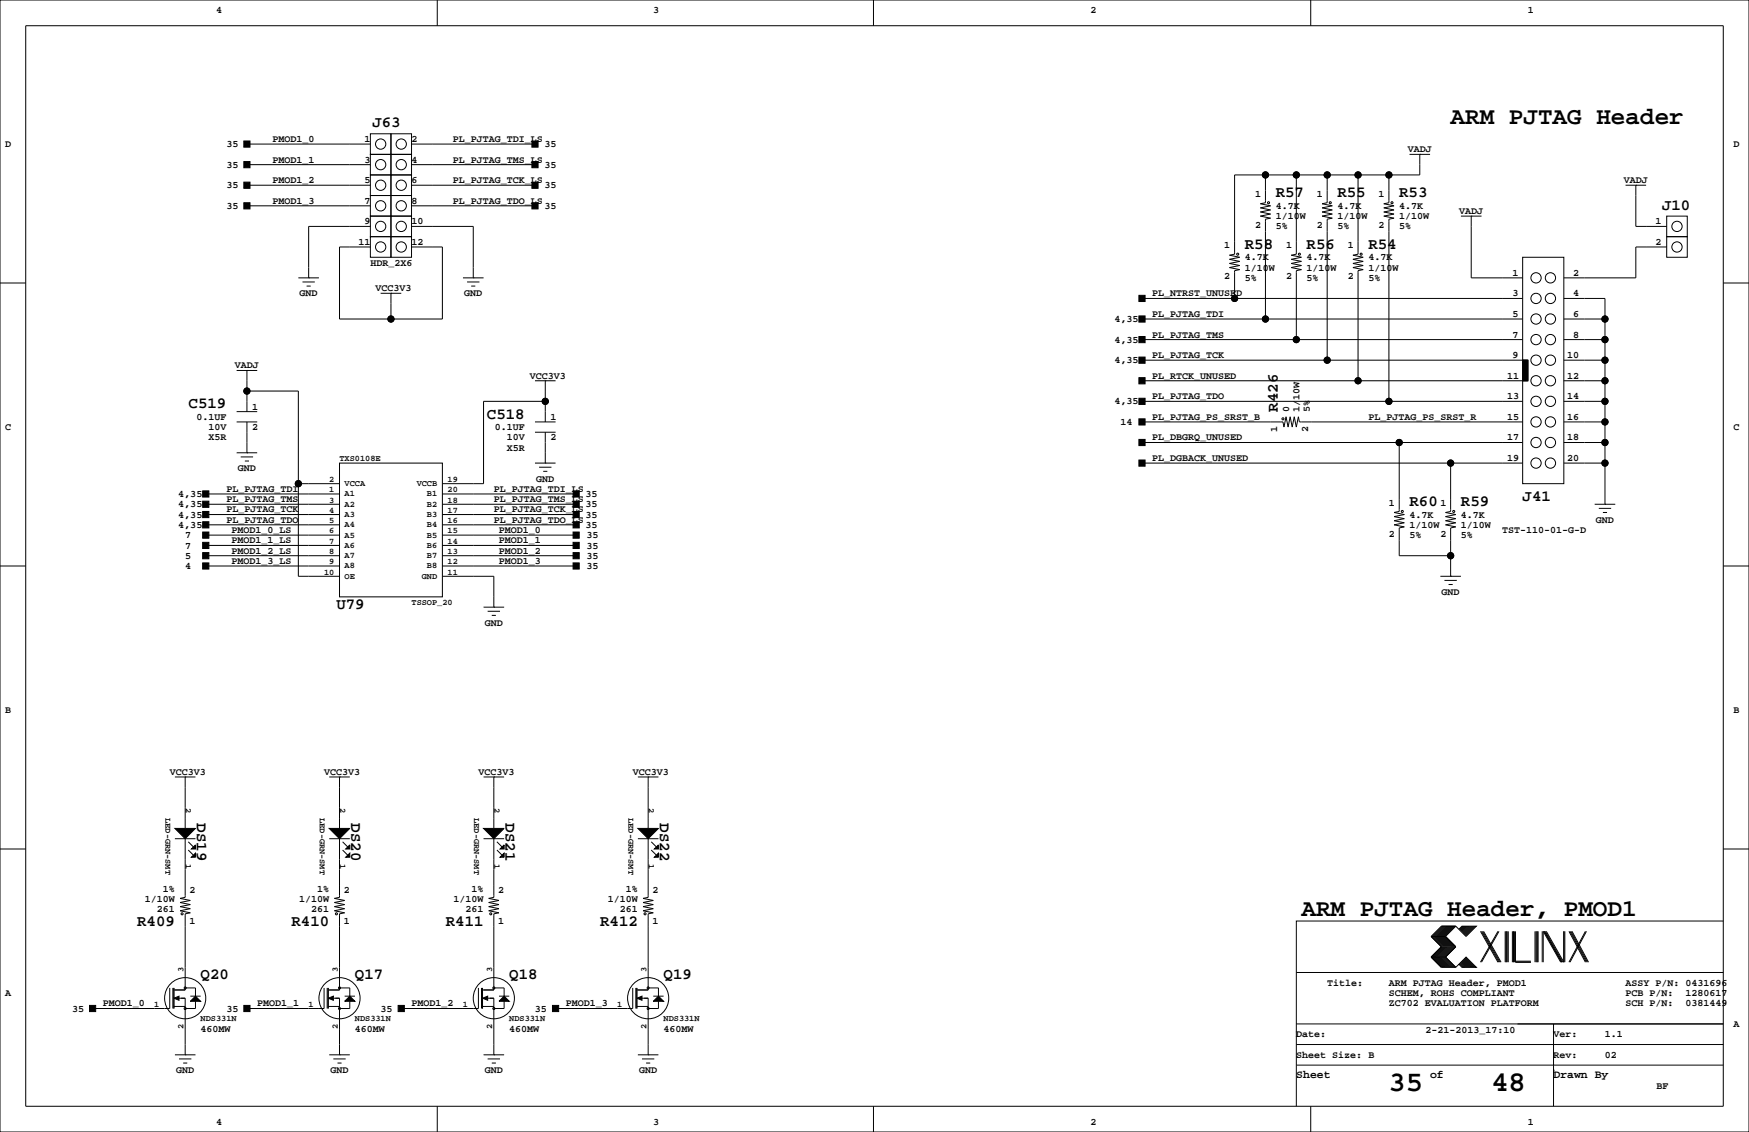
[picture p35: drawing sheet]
<svg xmlns="http://www.w3.org/2000/svg" width="432mm" height="279mm" viewBox="0 0 432 279" stroke-linecap="round" stroke-linejoin="round" font-family="sans-serif">
<defs><g id="words">
<g font-size="7.1">
<text x="342.8" y="269.3">35</text>
<text x="368.2" y="269.3">48</text>
</g>
<g font-size="6">
<text x="358.1" y="30.5">ARM PJTAG Header</text>
<text x="321.3" y="226.1">ARM PJTAG Header, PMOD1</text>
</g>
<g font-size="3.9">
<text x="91.9" y="31.5">J63</text>
<text x="315" y="48.7">R57</text>
<text x="330.2" y="48.7">R55</text>
<text x="345.4" y="48.7">R53</text>
<text x="410.3" y="51.8">J10</text>
<text x="307.3" y="61.4">R58</text>
<text x="322.6" y="61.4">R56</text>
<text x="337.8" y="61.4">R54</text>
<text x="46.6" y="100.8">C519</text>
<text x="315.4" y="101.6" transform="rotate(-90 315.4 101.6)">R426</text>
<text x="120.2" y="103.3">C518</text>
<text x="348" y="124.9">R60</text>
<text x="360.7" y="124.9">R59</text>
<text x="375.9" y="123.7">J41</text>
<text x="83.1" y="150.3">U79</text>
<text x="48.6" y="203.2" transform="rotate(90 48.6 203.2)">DS19</text>
<text x="86.7" y="203.2" transform="rotate(90 86.7 203.2)">DS20</text>
<text x="124.8" y="203.2" transform="rotate(90 124.8 203.2)">DS21</text>
<text x="162.9" y="203.2" transform="rotate(90 162.9 203.2)">DS22</text>
<text x="33.9" y="228.6">R409</text>
<text x="72" y="228.6">R410</text>
<text x="110.1" y="228.6">R411</text>
<text x="148.2" y="228.6">R412</text>
<text x="49.5" y="241.5">Q20</text>
<text x="87.6" y="241.5">Q17</text>
<text x="125.7" y="241.5">Q18</text>
<text x="163.8" y="241.5">Q19</text>
</g>
<g font-size="2.8">
<text x="320" y="266.1">Sheet</text>
<text x="353.1" y="266.1">of</text>
<text x="383.5" y="266.1">Drawn By</text>
</g>
<g font-size="2.5">
<text x="53.3" y="3.3">4</text>
<text x="161.3" y="3.3">3</text>
<text x="269.2" y="3.3">2</text>
<text x="377.2" y="3.3">1</text>
<text x="67.3" y="35.1">PMOD1_0</text>
<text x="90" y="35.1">1</text>
<text x="101.6" y="35.1">2</text>
<text x="111.8" y="35.1">PL_PJTAG_TDI_LS</text>
<text x="1.3" y="36.3">D</text>
<text x="55.9" y="36.3">35</text>
<text x="55.9" y="41.4">35</text>
<text x="67.3" y="40.1">PMOD1_1</text>
<text x="90" y="40.1">3</text>
<text x="101.6" y="40.1">4</text>
<text x="111.8" y="40.1">PL_PJTAG_TMS_LS</text>
<text x="134.4" y="36.3">35</text>
<text x="134.4" y="41.4">35</text>
<text x="347.6" y="37.6">VADJ</text>
<text x="428" y="36.3">D</text>
<text x="55.9" y="46.5">35</text>
<text x="67.3" y="45.2">PMOD1_2</text>
<text x="90" y="45.2">5</text>
<text x="101.6" y="45.2">6</text>
<text x="111.8" y="45.2">PL_PJTAG_TCK_LS</text>
<text x="134.4" y="46.5">35</text>
<text x="400.9" y="45.2">VADJ</text>
<text x="55.9" y="51.6">35</text>
<text x="67.3" y="50.3">PMOD1_3</text>
<text x="90" y="50.3">7</text>
<text x="101.6" y="50.3">8</text>
<text x="111.8" y="50.3">PL_PJTAG_TDO_LS</text>
<text x="134.4" y="51.6">35</text>
<text x="309.9" y="48.6">1</text>
<text x="315" y="51.6">4.7K</text>
<text x="325.1" y="48.6">1</text>
<text x="330.2" y="51.6">4.7K</text>
<text x="340.4" y="48.6">1</text>
<text x="345.4" y="51.6">4.7K</text>
<text x="360.3" y="52.8">VADJ</text>
<text x="90" y="55.4">9</text>
<text x="101.6" y="55.4">10</text>
<text x="309.9" y="56.2">2</text>
<text x="315" y="56.6">5%</text>
<text x="315" y="54.1">1/10W</text>
<text x="325.1" y="56.2">2</text>
<text x="330.2" y="56.6">5%</text>
<text x="330.2" y="54.1">1/10W</text>
<text x="340.4" y="56.2">2</text>
<text x="345.4" y="56.6">5%</text>
<text x="345.4" y="54.1">1/10W</text>
<text x="408.7" y="55.4">1</text>
<text x="88.5" y="60.5">11</text>
<text x="91.4" y="65.5">HDR_2X6</text>
<text x="101.6" y="60.5">12</text>
<text x="302.3" y="61.3">1</text>
<text x="307.3" y="64.3">4.7K</text>
<text x="317.5" y="61.3">1</text>
<text x="322.6" y="64.3">4.7K</text>
<text x="332.7" y="61.3">1</text>
<text x="337.8" y="64.3">4.7K</text>
<text x="408.7" y="60.5">2</text>
<text x="92.7" y="71.9">VCC3V3</text>
<text x="302.3" y="68.9">2</text>
<text x="307.3" y="66.8">1/10W</text>
<text x="307.3" y="69.3">5%</text>
<text x="317.5" y="68.9">2</text>
<text x="322.6" y="66.8">1/10W</text>
<text x="322.6" y="69.3">5%</text>
<text x="332.7" y="68.9">2</text>
<text x="337.8" y="66.8">1/10W</text>
<text x="337.8" y="69.3">5%</text>
<text x="373.4" y="68.1">1</text>
<text x="388.4" y="68.1">2</text>
<text x="74" y="73.2">GND</text>
<text x="114.6" y="73.2">GND</text>
<text x="284.5" y="73.2">PL_NTRST_UNUSED</text>
<text x="373.4" y="73.2">3</text>
<text x="388.4" y="73.2">4</text>
<text x="275.2" y="79.5">4,35</text>
<text x="284.5" y="83.3">PL_PJTAG_TMS</text>
<text x="284.5" y="78.2">PL_PJTAG_TDI</text>
<text x="373.4" y="83.3">7</text>
<text x="373.4" y="78.2">5</text>
<text x="388.4" y="78.2">6</text>
<text x="388.4" y="83.3">8</text>
<text x="275.2" y="89.7">4,35</text>
<text x="275.2" y="84.6">4,35</text>
<text x="284.5" y="88.4">PL_PJTAG_TCK</text>
<text x="373.4" y="88.4">9</text>
<text x="386.9" y="88.4">10</text>
<text x="58" y="90.9">VADJ</text>
<text x="130.8" y="93.5">VCC3V3</text>
<text x="284.5" y="93.5">PL_RTCK_UNUSED</text>
<text x="372.1" y="93.5">11</text>
<text x="386.9" y="93.5">12</text>
<text x="62.2" y="101.1">1</text>
<text x="275.2" y="99.8">4,35</text>
<text x="284.5" y="98.6">PL_PJTAG_TDO</text>
<text x="318.3" y="101.6" transform="rotate(-90 318.3 101.6)">0</text>
<text x="320.8" y="101.6" transform="rotate(-90 320.8 101.6)">1/10W</text>
<text x="323.3" y="101.6" transform="rotate(-90 323.3 101.6)">5%</text>
<text x="372.1" y="98.6">13</text>
<text x="386.9" y="98.6">14</text>
<text x="1.3" y="106.2">C</text>
<text x="48.5" y="103.6">0.1UF</text>
<text x="51.4" y="106.2">10V</text>
<text x="62.2" y="106.2">2</text>
<text x="122.1" y="106.2">0.1UF</text>
<text x="135.9" y="103.6">1</text>
<text x="276.6" y="104.9">14</text>
<text x="284.5" y="103.6">PL_PJTAG_PS_SRST_B</text>
<text x="315.3" y="106.7" transform="rotate(-90 315.3 106.7)">1</text>
<text x="322.9" y="106.7" transform="rotate(-90 322.9 106.7)">2</text>
<text x="337.8" y="103.6">PL_PJTAG_PS_SRST_R</text>
<text x="372.1" y="103.6">15</text>
<text x="386.9" y="103.6">16</text>
<text x="428" y="106.2">C</text>
<text x="51.4" y="108.7">X5R</text>
<text x="125.1" y="111.3">X5R</text>
<text x="125.1" y="108.7">10V</text>
<text x="135.9" y="108.7">2</text>
<text x="284.5" y="108.7">PL_DBGRQ_UNUSED</text>
<text x="284.5" y="113.8">PL_DGBACK_UNUSED</text>
<text x="372.1" y="108.7">17</text>
<text x="372.1" y="113.8">19</text>
<text x="386.9" y="108.7">18</text>
<text x="386.9" y="113.8">20</text>
<text x="58.7" y="116.3">GND</text>
<text x="132.4" y="118.9">GND</text>
<text x="44" y="122.7">4,35</text>
<text x="44" y="125.2">4,35</text>
<text x="55.9" y="121.4">PL_PJTAG_TDI</text>
<text x="55.9" y="124">PL_PJTAG_TMS</text>
<text x="121.9" y="124">PL_PJTAG_TMS_LS</text>
<text x="121.9" y="121.4">PL_PJTAG_TDI_LS</text>
<text x="144.6" y="125.2">35</text>
<text x="144.6" y="122.7">35</text>
<text x="342.9" y="124.8">1</text>
<text x="355.6" y="124.8">1</text>
<text x="44" y="127.8">4,35</text>
<text x="44" y="130.3">4,35</text>
<text x="55.9" y="126.5">PL_PJTAG_TCK</text>
<text x="55.9" y="129">PL_PJTAG_TDO</text>
<text x="57.1" y="131.6">PMOD1_0_LS</text>
<text x="121.9" y="129">PL_PJTAG_TDO_LS</text>
<text x="121.9" y="126.5">PL_PJTAG_TCK_LS</text>
<text x="123.2" y="131.6">PMOD1_0</text>
<text x="144.6" y="130.3">35</text>
<text x="144.6" y="127.8">35</text>
<text x="348" y="127.8">4.7K</text>
<text x="348" y="130.3">1/10W</text>
<text x="360.7" y="130.3">1/10W</text>
<text x="360.7" y="127.8">4.7K</text>
<text x="370.8" y="131.6">TST-110-01-G-D</text>
<text x="394" y="129">GND</text>
<text x="45.7" y="135.4">7</text>
<text x="45.7" y="132.8">7</text>
<text x="45.7" y="137.9">5</text>
<text x="57.1" y="134.1">PMOD1_1_LS</text>
<text x="57.1" y="136.7">PMOD1_2_LS</text>
<text x="123.2" y="136.7">PMOD1_2</text>
<text x="123.2" y="134.1">PMOD1_1</text>
<text x="144.8" y="137.9">35</text>
<text x="144.8" y="135.4">35</text>
<text x="144.8" y="132.8">35</text>
<text x="342.9" y="132.4">2</text>
<text x="348" y="132.8">5%</text>
<text x="355.6" y="132.4">2</text>
<text x="360.7" y="132.8">5%</text>
<text x="45.7" y="140.5">4</text>
<text x="57.1" y="139.2">PMOD1_3_LS</text>
<text x="123.2" y="139.2">PMOD1_3</text>
<text x="144.8" y="140.5">35</text>
<text x="355.9" y="146.8">GND</text>
<text x="119.7" y="154.4">GND</text>
<text x="1.3" y="176">B</text>
<text x="428" y="176">B</text>
<text x="41.9" y="191.3">VCC3V3</text>
<text x="80" y="191.3">VCC3V3</text>
<text x="118.1" y="191.3">VCC3V3</text>
<text x="156.2" y="191.3">VCC3V3</text>
<text x="40.2" y="220.1">1%</text>
<text x="46.8" y="220.5">2</text>
<text x="78.3" y="220.1">1%</text>
<text x="84.9" y="220.5">2</text>
<text x="116.4" y="220.1">1%</text>
<text x="123" y="220.5">2</text>
<text x="154.5" y="220.1">1%</text>
<text x="161.1" y="220.5">2</text>
<text x="35.8" y="222.6">1/10W</text>
<text x="38.7" y="225.1">261</text>
<text x="73.9" y="222.6">1/10W</text>
<text x="76.8" y="225.1">261</text>
<text x="112" y="222.6">1/10W</text>
<text x="114.9" y="225.1">261</text>
<text x="150.1" y="222.6">1/10W</text>
<text x="153" y="225.1">261</text>
<text x="46.8" y="228.1">1</text>
<text x="84.9" y="228.1">1</text>
<text x="123" y="228.1">1</text>
<text x="161.1" y="228.1">1</text>
<text x="1.3" y="245.9">A</text>
<text x="327.7" y="243.3">Title:</text>
<text x="342.9" y="245.9">SCHEM, ROHS COMPLIANT</text>
<text x="342.9" y="243.3">ARM PJTAG Header, PMOD1</text>
<text x="401.3" y="243.3">ASSY P/N: 0431696</text>
<text x="401.3" y="245.9">PCB P/N:</text>
<text x="416.1" y="245.9">1280617</text>
<text x="17.8" y="249.7">35</text>
<text x="25.4" y="248.4">PMOD1_0</text>
<text x="55.9" y="249.7">35</text>
<text x="63.5" y="248.4">PMOD1_1</text>
<text x="94" y="249.7">35</text>
<text x="101.6" y="248.4">PMOD1_2</text>
<text x="132.1" y="249.7">35</text>
<text x="139.7" y="248.4">PMOD1_3</text>
<text x="342.9" y="248.4">ZC702 EVALUATION PLATFORM</text>
<text x="401.3" y="248.4">SCH P/N:</text>
<text x="416.1" y="248.4">0381449</text>
<text x="49.5" y="254.8">460MW</text>
<text x="87.6" y="254.8">460MW</text>
<text x="125.7" y="254.8">460MW</text>
<text x="163.8" y="254.8">460MW</text>
<text x="320" y="256">Date:</text>
<text x="351.9" y="255">2-21-2013_17:10</text>
<text x="383.5" y="256">Ver:</text>
<text x="396.2" y="256">1.1</text>
<text x="428" y="253.5">A</text>
<text x="320" y="261.1">Sheet Size: B</text>
<text x="383.5" y="261.1">Rev:</text>
<text x="396.2" y="261.1">02</text>
<text x="43.5" y="264.9">GND</text>
<text x="81.6" y="264.9">GND</text>
<text x="119.7" y="264.9">GND</text>
<text x="157.8" y="264.9">GND</text>
<text x="408.9" y="268.7">BF</text>
<text x="53.3" y="277.6">4</text>
<text x="161.3" y="277.6">3</text>
<text x="269.2" y="277.6">2</text>
<text x="377.2" y="277.6">1</text>
</g>
<g font-size="2.1">
<text x="83.8" y="113.9">TXS0108E</text>
<text x="81.3" y="118.9">2</text>
<text x="85.1" y="120">VCCA</text>
<text x="102.9" y="120">VCCB</text>
<text x="110.5" y="118.9">19</text>
<text x="81.3" y="124">3</text>
<text x="81.3" y="121.5">1</text>
<text x="85.1" y="122.5">A1</text>
<text x="85.1" y="125.1">A2</text>
<text x="105.4" y="122.5">B1</text>
<text x="105.4" y="125.1">B2</text>
<text x="110.5" y="124">18</text>
<text x="110.5" y="121.5">20</text>
<text x="81.3" y="131.6">6</text>
<text x="81.3" y="129.1">5</text>
<text x="81.3" y="126.6">4</text>
<text x="85.1" y="127.6">A3</text>
<text x="85.1" y="130.1">A4</text>
<text x="105.4" y="127.6">B3</text>
<text x="105.4" y="130.1">B4</text>
<text x="110.5" y="131.6">15</text>
<text x="110.5" y="129.1">16</text>
<text x="110.5" y="126.6">17</text>
<text x="81.3" y="134.2">7</text>
<text x="81.3" y="136.7">8</text>
<text x="85.1" y="132.7">A5</text>
<text x="85.1" y="137.8">A7</text>
<text x="85.1" y="135.2">A6</text>
<text x="105.4" y="135.2">B6</text>
<text x="105.4" y="137.8">B7</text>
<text x="105.4" y="132.7">B5</text>
<text x="110.5" y="136.7">13</text>
<text x="110.5" y="134.2">14</text>
<text x="80" y="141.8">10</text>
<text x="81.3" y="139.3">9</text>
<text x="85.1" y="140.3">A8</text>
<text x="85.1" y="142.8">OE</text>
<text x="104.1" y="142.8">GND</text>
<text x="105.4" y="140.3">B8</text>
<text x="110.5" y="139.3">12</text>
<text x="110.5" y="141.8">11</text>
<text x="101.6" y="149.4">TSSOP_20</text>
<text x="40.8" y="201.9" transform="rotate(90 40.8 201.9)">LED-GRN-SMT</text>
<text x="45.9" y="199.4" transform="rotate(90 45.9 199.4)">2</text>
<text x="78.9" y="201.9" transform="rotate(90 78.9 201.9)">LED-GRN-SMT</text>
<text x="84" y="199.4" transform="rotate(90 84 199.4)">2</text>
<text x="117" y="201.9" transform="rotate(90 117 201.9)">LED-GRN-SMT</text>
<text x="122.1" y="199.4" transform="rotate(90 122.1 199.4)">2</text>
<text x="155.1" y="201.9" transform="rotate(90 155.1 201.9)">LED-GRN-SMT</text>
<text x="160.2" y="199.4" transform="rotate(90 160.2 199.4)">2</text>
<text x="45.9" y="213.4" transform="rotate(90 45.9 213.4)">1</text>
<text x="84" y="213.4" transform="rotate(90 84 213.4)">1</text>
<text x="122.1" y="213.4" transform="rotate(90 122.1 213.4)">1</text>
<text x="160.2" y="213.4" transform="rotate(90 160.2 213.4)">1</text>
<text x="45.3" y="240" transform="rotate(-90 45.3 240)">3</text>
<text x="83.4" y="240" transform="rotate(-90 83.4 240)">3</text>
<text x="121.5" y="240" transform="rotate(-90 121.5 240)">3</text>
<text x="159.6" y="240" transform="rotate(-90 159.6 240)">3</text>
<text x="38.1" y="248.5">1</text>
<text x="76.2" y="248.5">1</text>
<text x="114.3" y="248.5">1</text>
<text x="152.4" y="248.5">1</text>
<text x="45.3" y="254" transform="rotate(-90 45.3 254)">2</text>
<text x="49.5" y="252">NDS331N</text>
<text x="83.4" y="254" transform="rotate(-90 83.4 254)">2</text>
<text x="87.6" y="252">NDS331N</text>
<text x="121.5" y="254" transform="rotate(-90 121.5 254)">2</text>
<text x="125.7" y="252">NDS331N</text>
<text x="159.6" y="254" transform="rotate(-90 159.6 254)">2</text>
<text x="163.8" y="252">NDS331N</text>
</g>
</g></defs>
<g fill="none" stroke="#000" stroke-width=".25">
<path d="M0 0h431.8v279.4h-431.8zM6.3 6.4h419.1v266.6h-419.1zM107.9 0v6.4M215.6 0v6.4M323.6 0v6.4M61 35.6h30.4M91.4 38.1h5.1v5.1h-5.1zM91.4 33h5.1v5.1h-5.1zM96.5 38.1h5.1v5.1h-5.1zM96.5 33h5.1v5.1h-5.1zM101.6 35.6h30.5M348 38.1h5.1"/>
<path d="M350.5 38.1h.1M350.5 38.1v5.1h-45.7v19.5l-1.3 .3 2.6 .5-2.6 .5 2.6 .5-2.6 .5 2.6 .5-2.6 .5 2.6 .5-1.3 .3v6.9M61 40.6h30.4M61 45.7h30.4M61 50.8h30.4M91.4 58.4h5.1v5.1h-5.1zM91.4 53.3h5.1v5.1h-5.1zM91.4 48.3h5.1v5h-5.1zM91.4 43.2h5.1v5.1h-5.1zM91.4 55.9h-15.2v12.7M96.5 58.4h5.1v5.1h-5.1zM96.5 53.3h5.1v5.1h-5.1z"/>
<path d="M96.5 48.3h5.1v5h-5.1zM96.5 43.2h5.1v5.1h-5.1zM101.6 55.9h15.2v12.7M101.6 40.6h30.5M101.6 45.7h30.5M101.6 50.8h30.5M312.4 43.2v6.8l-1.3 .3 2.6 .5-2.6 .5 2.6 .5-2.6 .5 2.6 .5-2.6 .5 2.6 .5-1.3 .3v24.6M320 43.2v19.5l-1.2 .3 2.5 .5-2.5 .5 2.5 .5-2.5 .5 2.5 .5-2.5 .5 2.5 .5-1.3 .3v17M327.7 43.2v6.8l-1.3 .3 2.5 .5-2.5 .5 2.5 .5-2.5 .5 2.5 .5-2.5 .5 2.5 .5-1.2 .3v34.8M335.3 43.2v19.5l-1.3 .3 2.5 .5-2.5 .5 2.5 .5-2.5 .5 2.5 .5-2.5 .5 2.5 .5-1.2 .3v27.2M342.9 43.2v6.8l-1.3 .3 2.6 .5-2.6 .5 2.6 .5-2.6 .5 2.6 .5-2.6 .5 2.6 .5-1.3 .3v45M360.7 53.3h5.1"/>
<path d="M363.2 53.3h.1M363.2 53.3v15.3h12.7M401.3 45.7h5.1M403.9 45.7h.1M403.9 45.7v10.2h7.6M411.5 53.3h5.1v5.1h-5.1zM411.5 58.4h5.1v5.1h-5.1zM0 69.8h6.3M73.7 68.6h5M74.7 69.6h3M75.7 70.6h1M76.2 68.6h.1"/>
<path d="M91.4 61h-7.6v17.7h25.4v-17.7h-7.6M94 72.4h5.1M96.5 72.4h.1M96.5 72.4v6.3M114.3 68.6h5.1M115.3 69.6h3.1M116.3 70.6h1M116.8 68.6h.1M281.9 78.7h94M281.9 73.7h94M375.9 63.5h10.2v55.9h-10.2zM386.1 78.7h10.1"/>
<path d="M386.1 73.7h10.1v50.8M411.5 61h-7.6v7.6h-17.8M425.4 69.8h6.4M58.4 91.4h5.1M61 91.4h.1M61 96.5h12.7v45.7h10.1M61 91.4v10.2M132.1 94h5.1M134.6 94h.1M134.6 94v10.1M134.6 99.1h-15.2v20.3h-10.2M281.9 99.1h94"/>
<path d="M281.9 88.9h95.3v5.1h-95.3M281.9 83.8h94M350.5 91.4h.1M375.9 88.9h1.3v5.1h-1.3zM386.1 99.1h10.1M386.1 94h10.1M386.1 83.8h10.1M386.1 88.9h10.1M58.4 104.1h5.1M58.4 101.6h5.1M58.4 111.8h5.1M59.4 112.8h3.1"/>
<path d="M60.5 113.8h1M61 111.8h.1M61 104.1v7.7M73.7 119.4h10.1M83.8 114.3h25.4v33h-25.4zM132.1 104.1h5.1M132.1 114.3h5.1M132.1 106.7h5.1M133.1 115.3h3M134.1 116.3h1M134.6 114.3h.1M134.6 106.7v7.6"/>
<path d="M281.9 104.1h34.8l.3 1.3 .5-2.5 .5 2.5 .5-2.5 .5 2.5 .5-2.5 .5 2.5 .5-2.5 .3 1.2h55.1M281.9 114.3h94M281.9 109.2h94M345.4 109.2v17l-1.2 .3 2.5 .5-2.5 .5 2.5 .5-2.5 .5 2.5 .5-2.5 .5 2.5 .5-1.3 .3v6.9h12.7M358.1 114.3v11.9l-1.2 .3 2.5 .5-2.5 .5 2.5 .5-2.5 .5 2.5 .5-2.5 .5 2.5 .5-1.3 .3v11.9M386.1 104.1h10.1M386.1 114.3h10.1M386.1 109.2h10.1M0 139.7h6.3M50.8 132.1h33M50.8 134.6h33M50.8 137.2h33"/>
<path d="M50.8 139.7h33M50.8 121.9h33M50.8 124.5h33M50.8 127h33M50.8 129.5h33M109.2 132.1h33M109.2 134.6h33M109.2 137.2h33M109.2 139.7h33M109.2 121.9h33M109.2 124.5h33M109.2 127h33"/>
<path d="M109.2 129.5h33M393.7 124.5h5.1M394.7 125.5h3.1M395.7 126.5h1M396.2 124.5h.1M425.4 139.7h6.4M109.2 142.2h12.7v7.7M119.4 149.9h5.1M120.4 150.9h3M121.4 151.9h1M121.9 149.9h.1M355.6 142.2h5.1"/>
<path d="M356.6 143.3h3.1M357.6 144.3h1M358.1 142.2h.1M43.2 191.8h5.1M45.7 191.8h.1M45.7 191.8v12.7M81.3 191.8h5.1M83.8 191.8h.1M83.8 191.8v12.7M119.4 191.8h5.1M121.9 191.8h.1M121.9 191.8v12.7"/>
<path d="M157.5 191.8h5.1M160 191.8h.1M160 191.8v12.7M0 209.5h6.3M43.2 207h5.1M45.7 207v14.5l-1.3 .2 2.6 .5-2.6 .6 2.6 .5-2.6 .5 2.6 .5-2.6 .5 2.6 .5-1.3 .3v18.7h-2.8M46.5 207.8l1.3 1.2M46.5 209.8l1.3 1.3M81.3 207h5.1M83.8 207v14.5l-1.3 .2 2.6 .5-2.6 .6 2.6 .5-2.6 .5 2.6 .5-2.6 .5 2.6 .5-1.3 .3v18.7h-2.8M84.6 207.8l1.3 1.2M84.6 209.8l1.3 1.3"/>
<path d="M119.4 207h5.1M121.9 207v14.5l-1.3 .2 2.6 .5-2.6 .6 2.6 .5-2.6 .5 2.6 .5-2.6 .5 2.6 .5-1.3 .3v18.7h-2.8M122.7 207.8l1.3 1.2M122.7 209.8l1.3 1.3M157.5 207h5.1M160 207v14.5l-1.3 .2 2.6 .5-2.6 .6 2.6 .5-2.6 .5 2.6 .5-2.6 .5 2.6 .5-1.3 .3v18.7h-2.8M160.8 207.8l1.3 1.2M160.8 209.8l1.3 1.3M425.4 209.5h6.4M353.3 236.2l2.6 2.6h3.5M353.3 231.1l2.6 2.6-2.6 2.5M353.3 236.2h3.6"/>
<path d="M353.3 231.1h3.6M356.1 228.6l-2.5 2.5 2.5 2.6-2.5 2.5 2.5 2.6M356.4 228.6l-2.6 2.5 2.6 2.6-2.6 2.5 2.6 2.6M356.6 228.6l-2.5 2.5 2.5 2.6-2.5 2.5 2.5 2.6M356.9 228.6l-2.6 2.5 2.6 2.6-2.6 2.5 2.6 2.6M356.9 231.1l2.5 2.6-2.5 2.5M356.9 236.2l2.5 2.6M357.1 228.6l-2.5 2.5 2.5 2.6-2.5 2.5 2.5 2.6M357.4 228.6l-2.6 2.5 2.6 2.6-2.6 2.5 2.6 2.6M357.6 228.6l-2.5 2.5 2.5 2.6-2.5 2.5 2.5 2.6M357.9 228.6l-2.6 2.5 2.6 2.6-2.6 2.5 2.6 2.6M358.1 228.6l-2.5 2.5 2.5 2.6-2.5 2.5 2.5 2.6"/>
<path d="M358.4 228.6l-2.5 2.5 2.5 2.6-2.5 2.5 2.5 2.6M358.6 228.6l-2.5 2.5 2.5 2.6-2.5 2.5 2.5 2.6M358.9 228.6l-2.5 2.5 2.5 2.6-2.5 2.5 2.5 2.6M359.2 228.6l-2.6 2.5 2.6 2.6-2.6 2.5 2.6 2.6M359.4 228.6l2.5 2.5 2.6-2.5h-3.6l-.7 .8M359.4 228.6h-3.5l-2.6 2.5M359.4 228.6l-2.5 2.5M360.2 238l.7 .8h3.6l-2.6-2.6-2.5 2.6M360.4 237.7l1 1.1M360.4 238l.8 .8M360.7 237.5l1.2 1.3M360.7 237.7l1 1.1"/>
<path d="M360.9 237.2l1.6 1.6M360.9 237.5l1.3 1.3M361.2 237l1.8 1.8M361.2 237.2l1.5 1.6M361.2 228.6l-.8 .8M361.4 236.7l2.1 2.1M361.4 237l1.8 1.8M361.4 228.6l-1 1M361.7 236.5l2.3 2.3M361.7 236.7l2 2.1M361.7 228.6l-1 1M361.9 236.5l2.3 2.3"/>
<path d="M361.9 228.6l-1.2 1.3M362.2 228.6l-1.3 1.3M362.5 228.6l-1.6 1.5M362.7 228.6l-1.5 1.5M363 228.6l-1.8 1.8M363.2 228.6l-1.8 1.8M363.5 228.6l-2.1 2M363.7 228.6l-2 2M364 228.6l-2.3 2.3M364.2 228.6l-2.3 2.3M365.5 229.9l4.3 7.6M365.8 229.9l4.3 7.6"/>
<path d="M366 229.9l4.3 7.6M366.3 229.9l4.3 7.6M369.8 229.9l-4.3 7.6M370.1 229.9l-4.3 7.6M371.6 229.9v7.6M371.9 229.9v7.6M372.1 229.9v7.6M372.4 229.9v7.6M373.4 229.9v7.6M373.6 229.9v7.6M373.9 229.9v7.6M374.1 229.9v7.6h3.9"/>
<path d="M374.1 237.2h3.9M379 229.9v7.6M379.2 229.9v7.6M379.5 229.9v7.6M379.7 229.9v7.6M380.7 229.9v7.6M381 237.5v-7.6l4.3 7.6M381.3 229.9l4.3 7.6M381.5 229.9l4.3 7.6M381.8 229.9l4.3 7.6v-7.6M386.3 229.9v7.6M387.3 229.9l4.1 7.6"/>
<path d="M387.6 229.9l4.1 7.6M387.9 229.9l4 7.6M388.1 229.9l4.1 7.6M391.4 229.9l-4.1 7.6M391.7 229.9l-4.1 7.6M425.4 227.3h-105.4v35.6M41.9 243.8v5.1h-19M42.7 243.8v5.1M42.9 248.4h2.8M42.9 243.8v5.1M44.2 246.4h1.5v13.9M45.7 243.8h2.6v2.1"/>
<path d="M47 245.9h2.5M48.3 247.1v1.8h-2.6M80 243.8v5.1h-19M80.8 243.8v5.1M81 243.8v5.1M81 248.4h2.8M82.3 246.4h1.5v13.9M83.8 243.8h2.6v2.1M85.1 245.9h2.5M86.4 247.1v1.8h-2.6M118.1 243.8v5.1h-19M118.9 243.8v5.1"/>
<path d="M119.1 248.4h2.8M119.1 243.8v5.1M120.4 246.4h1.5v13.9M121.9 243.8h2.6v2.1M123.2 245.9h2.5M124.5 247.1v1.8h-2.6M156.2 243.8v5.1h-19M157 243.8v5.1M157.2 248.4h2.8M157.2 243.8v5.1M158.5 246.4h1.5v13.9M160 243.8h2.6v2.1"/>
<path d="M161.3 245.9h2.5M162.6 247.1v1.8h-2.6M320 257.8h105.4M320 252.7h105.4M320 240h105.4M383.5 252.7v20.3M43.2 260.3h5.1M44.2 261.4h3M45.2 262.4h1M45.7 260.3h.1M81.3 260.3h5.1M82.3 261.4h3"/>
<path d="M83.3 262.4h1M83.8 260.3h.1M107.9 273v6.4M119.4 260.3h5.1M120.4 261.4h3M121.4 262.4h1M121.9 260.3h.1M157.5 260.3h5.1M158.5 261.4h3M159.5 262.4h1M160 260.3h.1M215.6 273v6.4"/>
<path d="M320 262.9v10.1M320 262.9h105.4M323.6 273v6.4M383.5 264.2h.1"/>
<circle cx="94" cy="35.6" r="1.27"/>
<circle cx="99.1" cy="35.6" r="1.27"/>
<circle cx="94" cy="40.6" r="1.27"/>
<circle cx="94" cy="55.9" r="1.27"/>
<circle cx="94" cy="45.7" r="1.27"/>
<circle cx="94" cy="50.8" r="1.27"/>
<circle cx="99.1" cy="55.9" r="1.27"/>
<circle cx="99.1" cy="40.6" r="1.27"/>
<circle cx="99.1" cy="45.7" r="1.27"/>
<circle cx="99.1" cy="50.8" r="1.27"/>
<circle cx="312.4" cy="43.2" r=".76"/>
<circle cx="313.2" cy="50" r=".25"/>
<circle cx="320" cy="43.2" r=".76"/>
<circle cx="327.7" cy="43.2" r=".76"/>
<circle cx="328.4" cy="50" r=".25"/>
<circle cx="335.3" cy="43.2" r=".76"/>
<circle cx="342.9" cy="43.2" r=".76"/>
<circle cx="343.7" cy="50" r=".25"/>
<circle cx="414" cy="55.9" r="1.27"/>
<circle cx="94" cy="61" r="1.27"/>
<circle cx="96.5" cy="78.7" r=".76"/>
<circle cx="99.1" cy="61" r="1.27"/>
<circle cx="304.8" cy="73.7" r=".76"/>
<circle cx="305.6" cy="62.7" r=".25"/>
<circle cx="312.4" cy="78.7" r=".76"/>
<circle cx="320.8" cy="62.7" r=".25"/>
<circle cx="336" cy="62.7" r=".25"/>
<circle cx="379.2" cy="68.6" r="1.27"/>
<circle cx="379.2" cy="78.7" r="1.27"/>
<circle cx="379.2" cy="73.7" r="1.27"/>
<circle cx="382.8" cy="68.6" r="1.27"/>
<circle cx="382.8" cy="78.7" r="1.27"/>
<circle cx="382.8" cy="73.7" r="1.27"/>
<circle cx="396.2" cy="78.7" r=".76"/>
<circle cx="414" cy="61" r="1.27"/>
<circle cx="61" cy="96.5" r=".76"/>
<circle cx="134.6" cy="99.1" r=".76"/>
<circle cx="320" cy="83.8" r=".76"/>
<circle cx="327.7" cy="88.9" r=".76"/>
<circle cx="335.3" cy="94" r=".76"/>
<circle cx="342.9" cy="99.1" r=".76"/>
<circle cx="379.2" cy="94" r="1.27"/>
<circle cx="379.2" cy="83.8" r="1.27"/>
<circle cx="379.2" cy="99.1" r="1.27"/>
<circle cx="379.2" cy="88.9" r="1.27"/>
<circle cx="382.8" cy="94" r="1.27"/>
<circle cx="382.8" cy="83.8" r="1.27"/>
<circle cx="382.8" cy="99.1" r="1.27"/>
<circle cx="382.8" cy="88.9" r="1.27"/>
<circle cx="396.2" cy="94" r=".76"/>
<circle cx="396.2" cy="83.8" r=".76"/>
<circle cx="396.2" cy="99.1" r=".76"/>
<circle cx="396.2" cy="88.9" r=".76"/>
<circle cx="73.7" cy="119.4" r=".76"/>
<circle cx="316.7" cy="103.4" r=".25"/>
<circle cx="345.4" cy="109.2" r=".76"/>
<circle cx="358.1" cy="114.3" r=".76"/>
<circle cx="379.2" cy="109.2" r="1.27"/>
<circle cx="379.2" cy="114.3" r="1.27"/>
<circle cx="379.2" cy="104.1" r="1.27"/>
<circle cx="382.8" cy="109.2" r="1.27"/>
<circle cx="382.8" cy="114.3" r="1.27"/>
<circle cx="382.8" cy="104.1" r="1.27"/>
<circle cx="396.2" cy="109.2" r=".76"/>
<circle cx="396.2" cy="114.3" r=".76"/>
<circle cx="396.2" cy="104.1" r=".76"/>
<circle cx="346.2" cy="126.2" r=".25"/>
<circle cx="358.1" cy="137.2" r=".76"/>
<circle cx="358.9" cy="126.2" r=".25"/>
<circle cx="45" cy="225.6" r=".25"/>
<circle cx="83.1" cy="225.6" r=".25"/>
<circle cx="121.2" cy="225.6" r=".25"/>
<circle cx="159.3" cy="225.6" r=".25"/>
<circle cx="45.7" cy="246.4" r="5.1"/>
<circle cx="45.7" cy="248.9" r=".25"/>
<circle cx="45.7" cy="243.8" r=".25"/>
<circle cx="83.8" cy="246.4" r="5.1"/>
<circle cx="83.8" cy="248.9" r=".25"/>
<circle cx="83.8" cy="243.8" r=".25"/>
<circle cx="121.9" cy="246.4" r="5.1"/>
<circle cx="121.9" cy="248.9" r=".25"/>
<circle cx="121.9" cy="243.8" r=".25"/>
<circle cx="160" cy="246.4" r="5.1"/>
<circle cx="160" cy="248.9" r=".25"/>
<circle cx="160" cy="243.8" r=".25"/>
</g>
<g fill="#000" stroke="#000" stroke-width=".25">
<path d="M60.2 34.8h1.5v1.5h-1.5z" fill-rule="evenodd"/>
<path d="M131.3 34.8h1.5v1.5h-1.5z" fill-rule="evenodd"/>
<path d="M60.2 39.9h1.5v1.5h-1.5z" fill-rule="evenodd"/>
<path d="M60.2 45h1.5v1.5h-1.5z" fill-rule="evenodd"/>
<path d="M60.2 50h1.5v1.6h-1.5z" fill-rule="evenodd"/>
<path d="M131.3 39.9h1.5v1.5h-1.5z" fill-rule="evenodd"/>
<path d="M131.3 45h1.5v1.5h-1.5z" fill-rule="evenodd"/>
<path d="M131.3 50h1.5v1.6h-1.5z" fill-rule="evenodd"/>
<path d="M281.2 72.9h1.5v1.5h-1.5z" fill-rule="evenodd"/>
<path d="M281.2 78h1.5v1.5h-1.5z" fill-rule="evenodd"/>
<path d="M281.2 93.2h1.5v1.5h-1.5z" fill-rule="evenodd"/>
<path d="M281.2 83.1h1.5v1.5h-1.5z" fill-rule="evenodd"/>
<path d="M281.2 88.1h1.5v1.6h-1.5z" fill-rule="evenodd"/>
<path d="M281.2 98.3h1.5v1.5h-1.5z" fill-rule="evenodd"/>
<path d="M375.9 88.9h1.3v5.1h-1.3z" fill-rule="evenodd"/>
<path d="M281.2 113.5h1.5v1.6h-1.5z" fill-rule="evenodd"/>
<path d="M281.2 108.5h1.5v1.5h-1.5z" fill-rule="evenodd"/>
<path d="M281.2 103.4h1.5v1.5h-1.5z" fill-rule="evenodd"/>
<path d="M50 136.4h1.6v1.5h-1.6z" fill-rule="evenodd"/>
<path d="M50 131.3h1.6v1.5h-1.6z" fill-rule="evenodd"/>
<path d="M50 133.9h1.6v1.5h-1.6z" fill-rule="evenodd"/>
<path d="M50 128.8h1.6v1.5h-1.6z" fill-rule="evenodd"/>
<path d="M50 126.2h1.6v1.6h-1.6z" fill-rule="evenodd"/>
<path d="M50 123.7h1.6v1.5h-1.6z" fill-rule="evenodd"/>
<path d="M50 121.2h1.6v1.5h-1.6z" fill-rule="evenodd"/>
<path d="M141.5 131.3h1.5v1.5h-1.5z" fill-rule="evenodd"/>
<path d="M141.5 133.9h1.5v1.5h-1.5z" fill-rule="evenodd"/>
<path d="M141.5 136.4h1.5v1.5h-1.5z" fill-rule="evenodd"/>
<path d="M141.5 121.2h1.5v1.5h-1.5z" fill-rule="evenodd"/>
<path d="M141.5 123.7h1.5v1.5h-1.5z" fill-rule="evenodd"/>
<path d="M141.5 126.2h1.5v1.6h-1.5z" fill-rule="evenodd"/>
<path d="M141.5 128.8h1.5v1.5h-1.5z" fill-rule="evenodd"/>
<path d="M50 138.9h1.6v1.6h-1.6z" fill-rule="evenodd"/>
<path d="M141.5 138.9h1.5v1.6h-1.5z" fill-rule="evenodd"/>
<path d="M43.2 204.5h5.1l-2.6 2.5z" fill-rule="evenodd"/>
<path d="M48.3 208.5v1h-1.1z" fill-rule="evenodd"/>
<path d="M47.2 211.6l1.1-1v1z" fill-rule="evenodd"/>
<path d="M81.3 204.5h5.1l-2.6 2.5z" fill-rule="evenodd"/>
<path d="M86.4 208.5v1h-1.1z" fill-rule="evenodd"/>
<path d="M85.3 211.6l1.1-1v1z" fill-rule="evenodd"/>
<path d="M119.4 204.5h5.1l-2.6 2.5z" fill-rule="evenodd"/>
<path d="M124.5 208.5v1h-1.1z" fill-rule="evenodd"/>
<path d="M124.5 210.6v1h-1.1z" fill-rule="evenodd"/>
<path d="M157.5 204.5h5.1l-2.6 2.5z" fill-rule="evenodd"/>
<path d="M162.6 208.5v1h-1.1z" fill-rule="evenodd"/>
<path d="M162.6 210.6v1h-1.1z" fill-rule="evenodd"/>
<path d="M22.1 248.2h1.5v1.5h-1.5z" fill-rule="evenodd"/>
<path d="M42.9 246.4l1.3-.5v1z" fill-rule="evenodd"/>
<path d="M47 247.1l1.3-1.2 1.2 1.2z" fill-rule="evenodd"/>
<path d="M60.2 248.2h1.5v1.5h-1.5z" fill-rule="evenodd"/>
<path d="M81 246.4l1.3-.5v1z" fill-rule="evenodd"/>
<path d="M85.1 247.1l1.3-1.2 1.2 1.2z" fill-rule="evenodd"/>
<path d="M98.3 248.2h1.5v1.5h-1.5z" fill-rule="evenodd"/>
<path d="M119.1 246.4l1.3-.5v1z" fill-rule="evenodd"/>
<path d="M124.5 245.9l1.2 1.2h-2.5z" fill-rule="evenodd"/>
<path d="M136.4 248.2h1.5v1.5h-1.5z" fill-rule="evenodd"/>
<path d="M157.2 246.4l1.3-.5v1z" fill-rule="evenodd"/>
<path d="M162.6 245.9l1.2 1.2h-2.5z" fill-rule="evenodd"/>
<circle cx="312.4" cy="43.2" r=".76"/>
<circle cx="320" cy="43.2" r=".76"/>
<circle cx="327.7" cy="43.2" r=".76"/>
<circle cx="335.3" cy="43.2" r=".76"/>
<circle cx="342.9" cy="43.2" r=".76"/>
<circle cx="96.5" cy="78.7" r=".76"/>
<circle cx="304.8" cy="73.7" r=".76"/>
<circle cx="312.4" cy="78.7" r=".76"/>
<circle cx="396.2" cy="78.7" r=".76"/>
<circle cx="61" cy="96.5" r=".76"/>
<circle cx="134.6" cy="99.1" r=".76"/>
<circle cx="320" cy="83.8" r=".76"/>
<circle cx="327.7" cy="88.9" r=".76"/>
<circle cx="335.3" cy="94" r=".76"/>
<circle cx="342.9" cy="99.1" r=".76"/>
<circle cx="396.2" cy="94" r=".76"/>
<circle cx="396.2" cy="83.8" r=".76"/>
<circle cx="396.2" cy="99.1" r=".76"/>
<circle cx="396.2" cy="88.9" r=".76"/>
<circle cx="73.7" cy="119.4" r=".76"/>
<circle cx="345.4" cy="109.2" r=".76"/>
<circle cx="358.1" cy="114.3" r=".76"/>
<circle cx="396.2" cy="109.2" r=".76"/>
<circle cx="396.2" cy="114.3" r=".76"/>
<circle cx="396.2" cy="104.1" r=".76"/>
<circle cx="358.1" cy="137.2" r=".76"/>
</g>
<use href="#words"/>
</svg>
